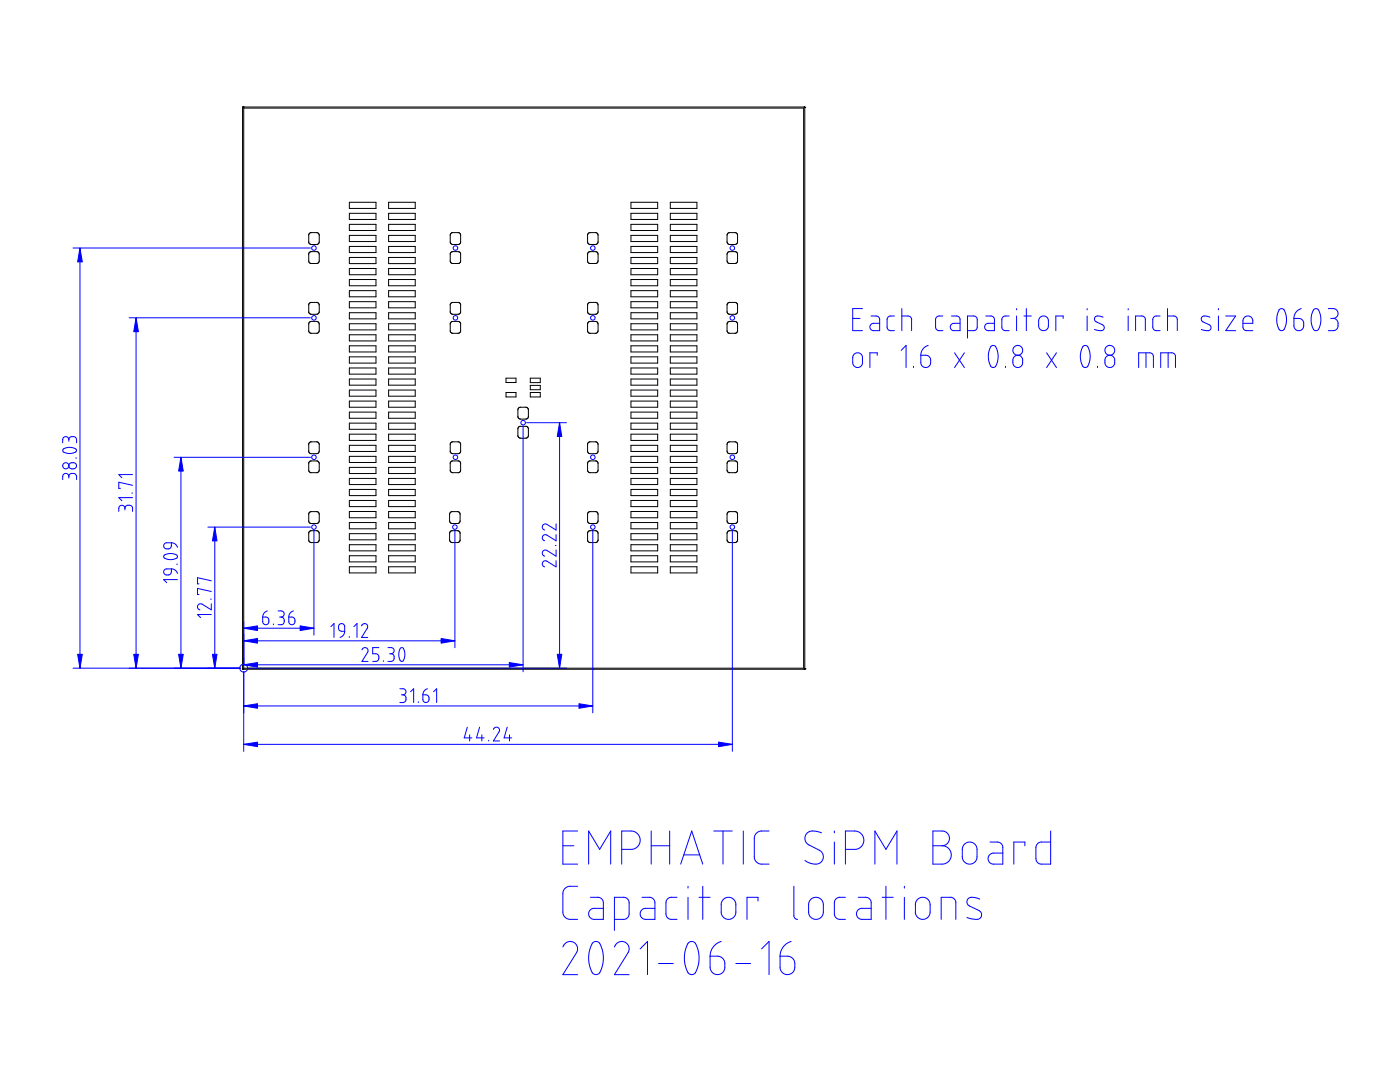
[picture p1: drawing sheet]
<svg xmlns="http://www.w3.org/2000/svg" width="279mm" height="216mm" viewBox="0 0 279 216" stroke-linecap="round" stroke-linejoin="round" font-family="sans-serif">
<g fill="none" stroke="#000" stroke-width=".2">
<path d="M48.4 21.5h.1M48.4 21.4h.1M48.5 21.4h.1M48.6 21.6h111.8v111.7h-111.8zM160.5 21.4h.1M160.6 21.4h-112.1l-.1 112.1h112.2M160.6 21.4h.1M160.6 21.4v112.1M160.6 21.5h.1M61.8 46.6l.2-.2h1.3l.2 .2 .2 .3v1.4l-.2 .4-1.4 .1-.4-.2-.1-1.8zM61.8 50.4l.3-.2h1.1l.3 .2 .2 .3v1.3l-.2 .5-1.5 .1-.2-.2-.2-.2v-1.6zM69.7 40.4h5.3v1.2h-5.3z"/>
<path d="M69.7 42.6h5.3v1.2h-5.3zM69.7 44.8h5.3v1.2h-5.3zM69.7 47h5.3v1.2h-5.3zM69.7 49.2h5.3v1.2h-5.3zM69.7 51.4h5.3v1.2h-5.3zM69.7 53.6h5.3v1.2h-5.3zM69.7 55.8h5.3v1.2h-5.3zM69.7 58h5.3v1.2h-5.3zM77.6 40.4h5.3v1.2h-5.3zM77.6 42.6h5.3v1.2h-5.3zM77.6 44.8h5.3v1.2h-5.3zM77.6 47h5.3v1.2h-5.3z"/>
<path d="M77.6 49.2h5.3v1.2h-5.3zM77.6 51.4h5.3v1.2h-5.3zM77.6 53.6h5.3v1.2h-5.3zM77.6 55.8h5.3v1.2h-5.3zM77.6 58h5.3v1.2h-5.3zM90 46.6l.3-.2h1.2l.3 .2 .1 .2v1.6l-.2 .3-1.3 .1-.5-.2v-1.8zM90 50.4l.4-.2h1l.4 .2 .1 .2v1.6l-.2 .3-1.4 .1-.3-.2-.1-.2v-1.6zM117.4 46.6l.3-.2h1.2l.3 .2 .2 .3v1.4l-.2 .3-.4 .2h-1l-.5-.2v-1.8zM117.4 50.4l.4-.2h1l.4 .2 .2 .3v1.3l-.2 .4-.3 .2h-1.2l-.3-.2-.1-.2v-1.6zM125.9 40.4h5.4v1.2h-5.4zM125.9 42.6h5.4v1.2h-5.4zM125.9 44.8h5.4v1.2h-5.4z"/>
<path d="M125.9 47h5.4v1.2h-5.4zM125.9 49.2h5.4v1.2h-5.4zM125.9 51.4h5.4v1.2h-5.4zM125.9 53.6h5.4v1.2h-5.4zM125.9 55.8h5.4v1.2h-5.4zM125.9 58h5.4v1.2h-5.4zM133.8 40.4h5.3v1.2h-5.3zM133.8 42.6h5.3v1.2h-5.3zM133.8 44.8h5.3v1.2h-5.3zM133.8 47h5.3v1.2h-5.3zM133.8 49.2h5.3v1.2h-5.3zM133.8 51.4h5.3v1.2h-5.3z"/>
<path d="M133.8 53.6h5.3v1.2h-5.3zM133.8 55.8h5.3v1.2h-5.3zM133.8 58h5.3v1.2h-5.3zM145.2 46.6l.3-.2h1.3l.4 .4-.1 1.8-.4 .2h-1.1a.54 .54 0 0 1-.5-.5v-1.4zM145.2 50.4l.4-.2h1.1l.3 .2 .2 .2v1.6l-.2 .2-.2 .2h-1.3l-.3-.2-.1-.4v-1.3zM61.7 64.4l.4-.3 1.4 .1 .2 .5v1.3l-.2 .4-1.5 .1-.2-.1-.2-.3zM61.8 60.5l.2-.2h1.3l.2 .2 .2 .4v1.3l-.2 .4-1.4 .1-.4-.2-.1-1.7zM69.7 60.2h5.3v1.2h-5.3zM69.7 62.4h5.3v1.2h-5.3zM69.7 64.6h5.3v1.2h-5.3zM69.7 66.8h5.3v1.2h-5.3zM69.7 69h5.3v1.2h-5.3z"/>
<path d="M69.7 71.2h5.3v1.3h-5.3zM69.7 73.4h5.3v1.3h-5.3zM69.7 75.6h5.3v1.3h-5.3zM69.7 77.8h5.3v1.3h-5.3zM77.6 60.2h5.3v1.2h-5.3zM77.6 62.4h5.3v1.2h-5.3zM77.6 64.6h5.3v1.2h-5.3zM77.6 66.8h5.3v1.2h-5.3zM77.6 69h5.3v1.2h-5.3zM77.6 71.2h5.3v1.3h-5.3zM77.6 73.4h5.3v1.3h-5.3zM77.6 75.6h5.3v1.3h-5.3z"/>
<path d="M77.6 77.8h5.3v1.3h-5.3zM89.9 64.4l.5-.3 1.3 .1 .2 .4v1.5l-.2 .3-1.4 .1-.3-.1-.1-.3zM90 60.5l.3-.2h1.2l.3 .2 .1 .3v1.5l-.2 .3-1.3 .1-.5-.2v-1.7zM101 78.3h2v.9h-2zM101 75.5h2v.8h-2zM105.8 78.3h2v.9h-2zM105.8 75.5h2v.8h-2zM105.8 76.9h2v.9h-2zM117.3 64.4l.5-.3h1l.5 .3 .1 1.6-.2 .4-.3 .1h-1.2l-.3-.1-.1-.3zM117.4 60.5l.3-.2h1.2l.3 .2 .2 .4v1.3l-.2 .3-.4 .2h-1l-.5-.2v-1.7zM125.9 60.2h5.4v1.2h-5.4zM125.9 62.4h5.4v1.2h-5.4z"/>
<path d="M125.9 64.6h5.4v1.2h-5.4zM125.9 66.8h5.4v1.2h-5.4zM125.9 69h5.4v1.2h-5.4zM125.9 71.2h5.4v1.3h-5.4zM125.9 73.4h5.4v1.3h-5.4zM125.9 75.6h5.4v1.3h-5.4zM125.9 77.8h5.4v1.3h-5.4zM133.8 60.2h5.3v1.2h-5.3zM133.8 62.4h5.3v1.2h-5.3zM133.8 64.6h5.3v1.2h-5.3zM133.8 66.8h5.3v1.2h-5.3zM133.8 69h5.3v1.2h-5.3z"/>
<path d="M133.8 71.2h5.3v1.3h-5.3zM133.8 73.4h5.3v1.3h-5.3zM133.8 75.6h5.3v1.3h-5.3zM133.8 77.8h5.3v1.3h-5.3zM145.2 64.4l.4-.3h1.1l.4 .3 .1 1.7-.2 .3-.2 .1h-1.3l-.3-.1-.1-.4zM145.2 60.5l.3-.2h1.3l.4 .5-.1 1.7-.4 .2h-1.1a.54 .54 0 0 1-.5-.5v-1.3zM61.8 88.3l.2-.1h1.3l.2 .1 .2 .4v1.3l-.2 .4-1.4 .1-.3-.1-.2-.3v-1.5zM61.8 92.1l.2-.1h1.3l.2 .1 .2 .4v1.3l-.2 .4-1.5 .1-.2-.1-.2-.3v-1.5zM69.7 80h5.3v1.3h-5.3zM69.7 82.2h5.3v1.3h-5.3zM69.7 84.4h5.3v1.3h-5.3zM69.7 86.6h5.3v1.3h-5.3z"/>
<path d="M69.7 88.9h5.3v1.2h-5.3zM69.7 91.1h5.3v1.2h-5.3zM69.7 93.3h5.3v1.2h-5.3zM69.7 95.5h5.3v1.2h-5.3zM69.7 97.7h5.3v1.2h-5.3zM69.7 99.9h5.3v1.2h-5.3zM77.6 80h5.3v1.3h-5.3zM77.6 82.2h5.3v1.3h-5.3zM77.6 84.4h5.3v1.3h-5.3zM77.6 86.6h5.3v1.3h-5.3zM77.6 88.9h5.3v1.2h-5.3zM77.6 91.1h5.3v1.2h-5.3z"/>
<path d="M77.6 93.3h5.3v1.2h-5.3zM77.6 95.5h5.3v1.2h-5.3zM77.6 97.7h5.3v1.2h-5.3zM77.6 99.9h5.3v1.2h-5.3zM90 92.1l.3-.1h1.2l.3 .1 .1 .3v1.5l-.2 .3-1.4 .1-.3-.1-.1-.3v-1.5zM90 88.3l.3-.1h1.2l.3 .1 .1 .3v1.5l-.2 .3-1.3 .1-.4-.1-.1-.3v-1.5zM103.5 85.2l.3-.1h1.2l.3 .1 .2 .4v1.3l-.2 .4-.4 .1h-1l-.5-.2v-1.7zM103.5 81.4l.3-.1h1.2l.3 .1 .2 .4v1.3l-.2 .4-.4 .1h-1l-.4-.1-.1-.3v-1.5zM117.4 88.3l.3-.1h1.2l.3 .1 .2 .4v1.3l-.2 .4-.4 .1h-1l-.4-.1-.1-.3v-1.5zM117.4 92.1l.3-.1h1.2l.3 .1 .2 .4v1.3l-.2 .4-.3 .1h-1.2l-.3-.1-.1-.3v-1.5zM125.9 80h5.4v1.3h-5.4zM125.9 82.2h5.4v1.3h-5.4z"/>
<path d="M125.9 84.4h5.4v1.3h-5.4zM125.9 86.6h5.4v1.3h-5.4zM125.9 88.9h5.4v1.2h-5.4zM125.9 91.1h5.4v1.2h-5.4zM125.9 93.3h5.4v1.2h-5.4zM125.9 95.5h5.4v1.2h-5.4zM125.9 97.7h5.4v1.2h-5.4zM125.9 99.9h5.4v1.2h-5.4zM133.8 80h5.3v1.3h-5.3zM133.8 82.2h5.3v1.3h-5.3zM133.8 84.4h5.3v1.3h-5.3zM133.8 86.6h5.3v1.3h-5.3z"/>
<path d="M133.8 88.9h5.3v1.2h-5.3zM133.8 91.1h5.3v1.2h-5.3zM133.8 93.3h5.3v1.2h-5.3zM133.8 95.5h5.3v1.2h-5.3zM133.8 97.7h5.3v1.2h-5.3zM133.8 99.9h5.3v1.2h-5.3zM145.2 88.3l.3-.1h1.3l.2 .1 .2 .3v1.5l-.2 .3-.3 .1h-1.1l-.4-.1-.1-.4v-1.3zM145.2 92.1l.3-.1h1.3l.2 .1 .2 .3v1.5l-.2 .3-.2 .1h-1.3l-.3-.1-.1-.4v-1.3zM61.8 106l.2-.1h1.3l.2 .1 .2 .4v1.3l-.2 .5-1.4 .1-.4-.3-.1-1.7zM61.8 102.2l.2-.1h1.3l.2 .1 .2 .4v1.3l-.2 .5-1.5 .1-.2-.2-.2-.3v-1.5zM69.7 113.1h5.3v1.2h-5.3zM69.7 102.1h5.3v1.2h-5.3z"/>
<path d="M69.7 104.3h5.3v1.2h-5.3zM69.7 106.5h5.3v1.2h-5.3zM69.7 108.7h5.3v1.2h-5.3zM69.7 110.9h5.3v1.2h-5.3zM77.6 113.1h5.3v1.2h-5.3zM77.6 102.1h5.3v1.2h-5.3zM77.6 104.3h5.3v1.2h-5.3zM77.6 106.5h5.3v1.2h-5.3zM77.6 108.7h5.3v1.2h-5.3zM77.6 110.9h5.3v1.2h-5.3zM89.9 106l.2-.1h1.3l.3 .1 .1 .3v1.5l-.1 .3-.4 .2h-1l-.5-.3-.1-1.6zM89.9 102.2l.2-.1h1.3l.3 .1 .1 .3v1.5l-.1 .3-.3 .2h-1.3l-.2-.2-.2-.4v-1.3z"/>
<path d="M117.4 106l.3-.1h1.2l.3 .1 .2 .4v1.3l-.2 .4-.4 .2h-1l-.5-.3v-1.7zM117.4 102.2l.3-.1h1.2l.3 .1 .2 .4v1.3l-.2 .4-.3 .2h-1.2l-.3-.2-.1-.3v-1.5zM125.9 113.1h5.4v1.2h-5.4zM125.9 102.1h5.4v1.2h-5.4zM125.9 104.3h5.4v1.2h-5.4zM125.9 106.5h5.4v1.2h-5.4zM125.9 108.7h5.4v1.2h-5.4zM125.9 110.9h5.4v1.2h-5.4zM133.8 113.1h5.3v1.2h-5.3zM133.8 102.1h5.3v1.2h-5.3zM133.8 104.3h5.3v1.2h-5.3zM133.8 106.5h5.3v1.2h-5.3z"/>
<path d="M133.8 108.7h5.3v1.2h-5.3zM133.8 110.9h5.3v1.2h-5.3zM145.2 106l.3-.1h1.3l.4 .4-.1 1.7-.4 .3h-1.1a.54 .54 0 0 1-.5-.6v-1.3zM145.2 102.2l.3-.1h1.3l.2 .1 .2 .3v1.5l-.2 .3-.2 .2h-1.3l-.3-.2-.1-.4v-1.3zM48.4 133.4h.1M48.4 133.5h.1M48.5 133.5h.1M160.6 133.5h.1M160.6 133.4h.1"/>
</g>
<g fill="none" stroke="#00f" stroke-width=".2">
<path d="M14.6 49.5h47.4M16 49.5v83.8M25.8 63.4h36.2M27.2 63.4v69.9M170.2 63.5h1.4M170.4 70.7l.4-.3h.5l.5 .2 .3 .4v1.6l-.5 .7h-.8l-.6-.6v-1.5zM172.1 61.6h-1.9v4.4h1.9M173.8 63.1h1.2l.6 .5v2.4h-1.4l-.3-.2-.3-.4 .3-.7 .3-.2h1.4M175.1 70.9v-.5h-1.5v2.9M178.5 63.1h-1l-.5 .5 .1 2.1 .5 .3h.9M179.9 69.9l.9-1v4.4M180 63.1h1.3l.5 .3 .1 2.6"/>
<path d="M180 61.6v4.4M182.3 73.1v.2M183.8 70.9h1.3l.5 .5 .1 1.2-.4 .6-.7 .1-.7-.4-.1-.4zM185.2 68.9l-.6 .3-.4 .5-.3 .5-.1 .7M188.2 63.1h-1l-.5 .6 .1 2 .5 .3h.9M189.9 63.1h1.3l.4 .5v2.4h-1.4l-.3-.2-.2-.4 .2-.7 .3-.2h1.4M190.5 70.4l2 2.9M192.5 70.4l-2 2.9M193.1 66h1.3l.5-.4 .1-2-.3-.4-1.6-.1v4.4M196.7 63.1h1.2l.5 .3 .1 2.6h-1.4l-.4-.2-.2-.7 .3-.4 .3-.2h1.4M197.8 69.1l.5-.2 .4 .2 .5 1.5v1l-.2 .9-.3 .6-.5 .2-.5-.3-.4-1.5v-1.3zM200.7 73.1v.2"/>
<path d="M201.4 63.1h-1l-.5 .5 .1 2.1 .5 .3h.9M202.4 71.2l.4-.3h.5l.6 .4 .2 .4v.8l-.4 .7-.8 .1-.5-.3-.3-.5v-.8zM202.9 61.6v.2M202.9 63.1v2.9M204.3 63.1h1.5M204.8 61.6v4.4M207.5 63.4l.5-.3h.4l.5 .1 .3 .5v1.5l-.1 .4-.4 .3h-.8l-.6-.5v-1.5zM208.9 70.4l1.9 2.9M210.8 70.4l-1.9 2.9M212.2 63.5v-.4h-1.5v2.9M216.1 69.2l.4-.3 .5 .2 .5 1.4 .1 .9-.2 1-.3 .7-.4 .2h-.3l-.3-.2-.5-1.3 .1-1.5zM217 61.6v.2"/>
<path d="M217 63.1v2.9M219 73.1v.2M220.1 63.3l-1.2-.2-.4 .2-.1 .4 .3 .5 1.6 .8 .1 .3-.1 .4-.4 .3-1.5-.3M220.8 71.1l.8-.2 .5 .2 .3 .4v1.1l-.5 .7h-.8l-.5-.6-.1-1zM225.1 61.6v.2M225.1 63.1v2.9M226.6 66v-2.9h1.4l.4 .2 .2 .3v2.4M227.2 73.3v-2.9h2.4l.4 .3 .2 .4v2.2M228.7 70.4v2.9M231.5 63.1h-1l-.4 .6v1.9l.5 .4h.9M231.6 73.3v-2.9h2.4l.3 .2 .3 .4v2.3M233 63.1h1.4l.4 .3 .1 2.6"/>
<path d="M233 61.6v4.4M233.1 70.4v2.9M241.4 63.3l-.8-.2h-.5l-.3 .3-.1 .4 .3 .4 1.6 .8 .1 .5-.2 .3-.3 .2h-.5l-1-.3M243.2 61.6v.2M243.2 63.1v2.9M244.6 63.1h2l-2 2.9h2M248.1 64.5h1.9v-.8l-.4-.5-.8-.1-.6 .3-.1 .5v1.4l.4 .6 1.5 .1M255.4 61.7l.4-.1 .4 .2 .5 1.3-.1 1.8-.3 .8-.4 .3-.4-.1-.2-.2-.5-1.3 .1-1.6zM258.2 63.5l1.3 .1 .5 .3 .2 .5v.7l-.4 .7-.8 .2-.6-.4-.2-.4zM259.7 61.6l-.7 .3-.5 .5-.3 1.1M262.2 61.7l.5-.1 .4 .2 .5 1.3-.1 1.8-.4 .8-.3 .3-.4-.1-.3-.2-.4-1.3v-1.6zM265.1 61.6h1.3l.6 .6-.1 .9-.3 .3-.5 .1"/>
<path d="M265.6 63.5h.5M266.1 63.5l.5 .2 .4 .4v1.3l-.7 .6h-1.2M12.6 89.7l1.1-.4h.9l.6 .4a.76 .76 0 0 1-.9 .8h-.8l-.8-.3-.2-.3zM13.7 95.1l-.2-.5-.6-.1-.3 .3-.1 .9M13.7 95.1l.4-.6h.8l.3 .4 .1 .8M13.7 87.7l-.2-.5h-.7l-.2 .3-.1 .8M13.7 87.7l.4-.5h.8l.3 .3 .1 .8M13.7 87.7v.3M13.7 95.1v.3M13.8 92.6l.5-.3 .5 .1 .4 .3 .1 .4-.5 .4h-.7l-.3-.4zM15.1 91.4h.2M26.3 98.4h.2"/>
<path d="M26.5 96.8l-2.8-.6v1.3h.3M26.5 99.3h-2.8l.6 .6M26.5 94.7h-2.8l.6 .6M34.7 91.2h27.3M36.1 91.2v42.1M104.4 85v49M105.1 84.3h8M111.7 84.3v49M24.9 101.4l-.3-.5h-.5l-.4 .3v.8M24.9 101.4l.2-.4 .3-.2 .7 .1 .3 .3 .1 .8M24.9 101.4v.3M32.8 108.6l.3-.3h1.1v.8l-.4 .4h-.7l-.4-.4z"/>
<path d="M32.8 113.7l.3-.2h1.1v.8l-.4 .4h-.7l-.4-.4zM32.8 110.7l.8-.2 .7-.1 1 .4a.72 .72 0 0 1-.8 .8l-.8 .1-.8-.3a.38 .38 0 0 1-.1-.7zM34.2 113.5l.8 .3 .4 .6M34.2 108.3l.8 .3 .4 .6M35.3 112.6h.1M35.4 115.7h-2.7l.6 .6M41.5 105.2h20.5M42 119.5h.2M42.2 118l-2.8-.6v1.2h.3M42.2 115.9l-2.8-.6v1.2h.3M42.9 105.2v28.1M62.7 105.9v20.8"/>
<path d="M90.8 105.9v23.3M110.8 108.8h.2M111 111.9v1.2l-1.9-1.2-.5 .1-.3 .2-.1 .4 .5 .5M111 109.7v1.3l-1.9-1.2h-.5l-.3 .2-.1 .5 .2 .3 .3 .2M111 106.7v1.2l-1.9-1.2h-.5l-.3 .3-.1 .4 .5 .5M111 104.5v1.3l-1.9-1.2h-.5l-.3 .2-.1 .5 .5 .5M118.3 105.9v36.3M146.2 105.9v44M14.6 133.3h33.3M42.2 120.5v1.2l-1.9-1.2h-.5l-.4 .4v.3l.5 .5M42.2 122.6h-2.8l.6 .6M48.6 125.3h14.1"/>
<path d="M48.6 124v8.6M48.6 134v15.9M48.6 127.9h42.2M48.6 132.7h55.8M49.3 133.3h63.8M52.4 123.1l.9 .1 .3 .2v.8l-.2 .4-.5 .1-.4-.3zM53.3 121.9l-.7 .5-.2 .7M54.6 124.5v.2M55.5 121.9h.8l.3 .3v.6l-.5 .3M55.8 123.1h.3M56.1 123.1l.5 .3 .1 .8-.4 .4-.8 .1M57.6 123.1h.7l.4 .2 .2 .8-.3 .5-.5 .1-.4-.3z"/>
<path d="M58.5 121.9l-.6 .4-.3 .8M66 125l.7-.6v2.8M67.7 124.6l.5-.2 .4 .2 .2 .3v1.1h-.7l-.4-.3-.1-.8zM68.8 126l-.2 .7-.7 .5M69.7 127v.2M70.6 125l.6-.6v2.8M72.2 124.9l.3-.4 .3-.1 .4 .2 .2 .4-.1 .3-1.1 1.9h1.2M72.2 129.7l.5-.5 .4 .1 .3 .2v.6l-1.2 1.9h1.2M75.6 129.2h-1.2v1.3h.8l.3 .2 .1 .3v.5l-.2 .4-1 .1M76.5 131.8v.2M77.4 129.2h.8l.4 .3 .1 .4-.2 .3-.5 .3M77.7 130.5h.3"/>
<path d="M78 130.5l.6 .2v.9l-.3 .3-.9 .1M79.8 137.4h.8l.4 .4-.1 .6-.5 .2M79.9 129.4l.1-.1a.76 .76 0 0 1 .8 .9v.9l-.2 .6a.47 .47 0 0 1-.6 .2 .47 .47 0 0 1-.3-.5l-.1-1.1zM80.1 138.6h.3M80.4 138.6l.6 .4v.8l-.4 .4h-.8M81.9 138l.6-.6v2.8M84.4 138.6l.8 .1 .3 .2 .1 .7-.2 .4-.5 .2-.4-.3zM85.3 137.4l-.7 .5-.2 .7M86.5 138l.6-.6v2.8M48.6 140.9h69.7M48.6 148.5h97.6M83.5 140v.2"/>
<path d="M93.3 145.1l-.7 2.1h1.6M93.7 146.6v1.2M95.7 145.1l-.6 2.1h1.5M96.2 146.6v1.2M97.5 147.7v.1M98.5 145.5l.2-.3 .5-.1 .4 .2 .1 .3v.3l-1.2 1.9h1.2M101.2 145.1l-.6 2.1h1.5M101.7 146.6v1.2M112.3 168.8h2.2M115.3 176.8l-2 .1-.7 .5-.3 .8v4l.2 .4 .3 .4 .6 .4 1.9 .1M115.3 165.8h-3v6.6h3M117.5 172.4v-6.6l2.2 3.7 2.2-3.7v6.6"/>
<path d="M117.8 179l1.8 .1 .6 .4 .2 .6v3.4h-2l-.6-.3-.3-.5v-.5l.1-.4 .3-.4 .5-.1h2M124.1 169.5h2.1l1-.5 .4-.5 .2-.7-.1-.7-.4-.6-.4-.4-.6-.3h-2.2v6.6M128.1 179l1.8 .1 .6 .4 .2 .6v3.4h-2l-.6-.3-.3-.5v-.5l.1-.4 .3-.4 .5-.1h2M130 168.8h3.6M130 165.8v6.6M133.6 165.8v6.6M135.1 179l-1.5 .1-.5 .4-.2 .5v2.5l.2 .4 .6 .5 1.4 .1M135.8 172.4l2.2-6.6 2.3 6.6M136.5 170.6h3.1M137.3 176.8v.4M137.3 179v4.5M139.5 179h2.2"/>
<path d="M140.3 176.8v6.7M142.5 165.8h3.6M144.2 179.6l.7-.5 .7-.1 .6 .3 .6 .7v2.4l-.3 .6-.6 .4-1.1-.1-.4-.3-.4-.5-.1-2.2zM144.3 165.8v6.6M148.3 165.8v6.6M151.3 179.8v-.8h-2.2v4.5M153.5 165.8l-2.1 .1-.6 .5-.3 .7v4l.2 .6 .3 .4 .6 .3h1.9M158.4 176.8v6l.3 .5 .5 .2M161.7 179.5l.7-.4 .6-.1 .7 .3 .5 .6 .1 .5v2l-.3 .5-.6 .5-1.1-.1-.5-.3-.3-.4-.1-.4v-1.9zM164 166.2l-1.3-.4-1.2 .1-.6 .5-.3 1 .1 .5 .5 .5 2.8 1.6 .3 .8-.2 1-.7 .5-.9 .1-1-.2-.9-.5M166.5 165.8v.4M166.5 168v4.4"/>
<path d="M168.7 169.5h2.1l1-.5 .4-.5 .2-.8-.1-.7-.3-.5-.5-.4-.6-.3h-2.2v6.6M168.7 179l-1.5 .1-.5 .4-.2 .5v2.5l.2 .4 .7 .5 1.3 .1M171.3 179l1.8 .1 .6 .4 .2 .5v3.5h-2l-.6-.3-.3-.5-.1-.4 .5-.9 .5-.1h2M174.6 172.4v-6.6l2.2 3.7 2.2-3.7v6.6M176.1 179h2.2M176.8 176.8v6.7M180.5 176.8v.4M180.5 179v4.5M183 179.6l.5-.4 .8-.2 .7 .3 .5 .7 .1 2.4-.4 .6-.5 .4-1.1-.1-.5-.3-.3-.5-.1-2.2zM186.2 165.8l2.3 .1 .6 .4 .3 .4 .1 .7-.3 .7-.5 .5-.7 .2h.6l.6 .4 .4 .5 .2 .7v.6l-.3 .6-.9 .7-2.4 .1zM186.2 168.8h1.8M192.4 168.6l.6-.5 .7-.1 .7 .3 .5 .6 .1 .4v1.8l-.2 .7-.5 .4-.6 .2h-.6l-.5-.3-.4-.4-.2-.6v-1.7z"/>
<path d="M195.5 179.4l-1-.3h-.9l-.5 .3-.1 .7 .4 .6 2.3 1.2 .2 .5-.2 .7-.6 .4-1.2-.2-.9-.2M197.6 168l1.8 .1 .5 .3 .2 .6v3.4h-2l-.5-.2-.4-.8 .1-.6 .3-.3 .6-.3h1.9M204.5 168.8v-.8h-2.2v4.4M209.7 165.8v6.6l-2.3-.1-.4-.3-.2-.5-.1-2.4 .2-.5 .3-.4 .4-.2h2.1M112.3 189l.6-.8 .5-.3h.5l.9 .3 .3 .5 .2 .5-.2 .8-2.8 4.5h3M118.3 188.1l.7-.2 .6 .3 .6 1.2 .2 1.2v1.3l-.3 1.3-.4 .9-.7 .4-.6-.2-.2-.2-.4-1.1-.3-1.2 .1-2zM122.6 183.5l2.1-.1 .7-.5 .2-.5v-2.3l-.3-.7-.4-.2-2.3-.2v6.7M122.6 189l.6-.8 .5-.3h.5l.6 .1 .4 .4 .4 .8-.2 .9-2.8 4.4h3M127.8 189.3l1.4-1.4v6.6M131.4 192.3h3M137.3 188.2l.7-.3 .6 .2 .5 .9 .3 1.2 .1 1.4-.3 1.5-.4 1-.5 .4-.6-.1-.4-.3-.4-.8-.3-1.3 .1-1.9zM141.7 190.8h1.8l.9 .6 .3 .7v1.1l-.2 .5-.4 .5-.5 .2-.6 .1-.5-.2-.5-.4-.3-.9z"/>
<path d="M143.9 187.9l-1 .4-.6 .6-.4 .8-.2 1.1M146.9 192.3h2.9M152 189.3l1.5-1.4v6.6M155.7 190.8h1.7l.6 .3 .4 .3 .2 .8v.9l-.2 .6-.4 .5-.5 .2-.6 .1-.6-.3-.4-.4-.2-.6zM157.9 187.9l-1 .4-.6 .7-.5 1-.1 .8M187.8 183.5v-4.5l2.1 .1 .7 .4 .2 .4v3.6"/>
<circle cx="62.7" cy="49.5" r=".45"/>
<circle cx="90.9" cy="49.5" r=".45"/>
<circle cx="118.3" cy="49.5" r=".45"/>
<circle cx="146.2" cy="49.5" r=".45"/>
<circle cx="62.7" cy="63.4" r=".44"/>
<circle cx="90.9" cy="63.4" r=".44"/>
<circle cx="118.3" cy="63.4" r=".45"/>
<circle cx="146.2" cy="63.4" r=".44"/>
<circle cx="203.1" cy="69.9" r=".99"/>
<circle cx="221.5" cy="69.9" r=".98"/>
<circle cx="13.1" cy="92.9" r=".62"/>
<circle cx="62.7" cy="91.2" r=".45"/>
<circle cx="90.9" cy="91.2" r=".45"/>
<circle cx="104.4" cy="84.3" r=".45"/>
<circle cx="118.3" cy="91.2" r=".45"/>
<circle cx="146.2" cy="91.2" r=".45"/>
<circle cx="62.6" cy="105.2" r=".45"/>
<circle cx="90.8" cy="105.2" r=".45"/>
<circle cx="118.3" cy="105.2" r=".46"/>
<circle cx="146.1" cy="105.2" r=".45"/>
<circle cx="48.6" cy="133.3" r=".78"/>
</g>
<g fill="#00f" stroke="#00f" stroke-width=".2">
<path d="M48.6 125.3l2.8-.4v.9z"/>
<path d="M59.9 124.9l2.8 .4-2.8 .5z"/>
<path d="M48.6 127.9l2.8-.5v.9z"/>
<path d="M88 127.4l2.8 .5-2.8 .4z"/>
<path d="M48.6 140.9l2.8-.5v.9z"/>
<path d="M115.5 140.4l2.8 .5-2.8 .4z"/>
<path d="M48.6 148.5l2.8-.4v.9z"/>
<path d="M143.4 148.1l2.8 .4-2.8 .5z"/>
<path d="M42.4 130.6h.9l-.4 2.7z"/>
<path d="M42.9 105.2l.4 2.7h-.9z"/>
<path d="M35.6 130.6h1l-.5 2.7z"/>
<path d="M36.1 91.2l.5 2.8h-1z"/>
<path d="M26.7 130.6h.9l-.4 2.7z"/>
<path d="M27.2 63.4l.4 2.8h-.9z"/>
<path d="M15.5 130.6h.9l-.4 2.7z"/>
<path d="M16 49.5l.4 2.8h-.9z"/>
<path d="M111.2 130.6h.9l-.4 2.7z"/>
<path d="M111.7 84.3l.4 2.8h-.9z"/>
<path d="M48.6 132.7l2.8-.5v.9z"/>
<path d="M101.6 132.2l2.8 .5-2.8 .4z"/>
</g>
</svg>
